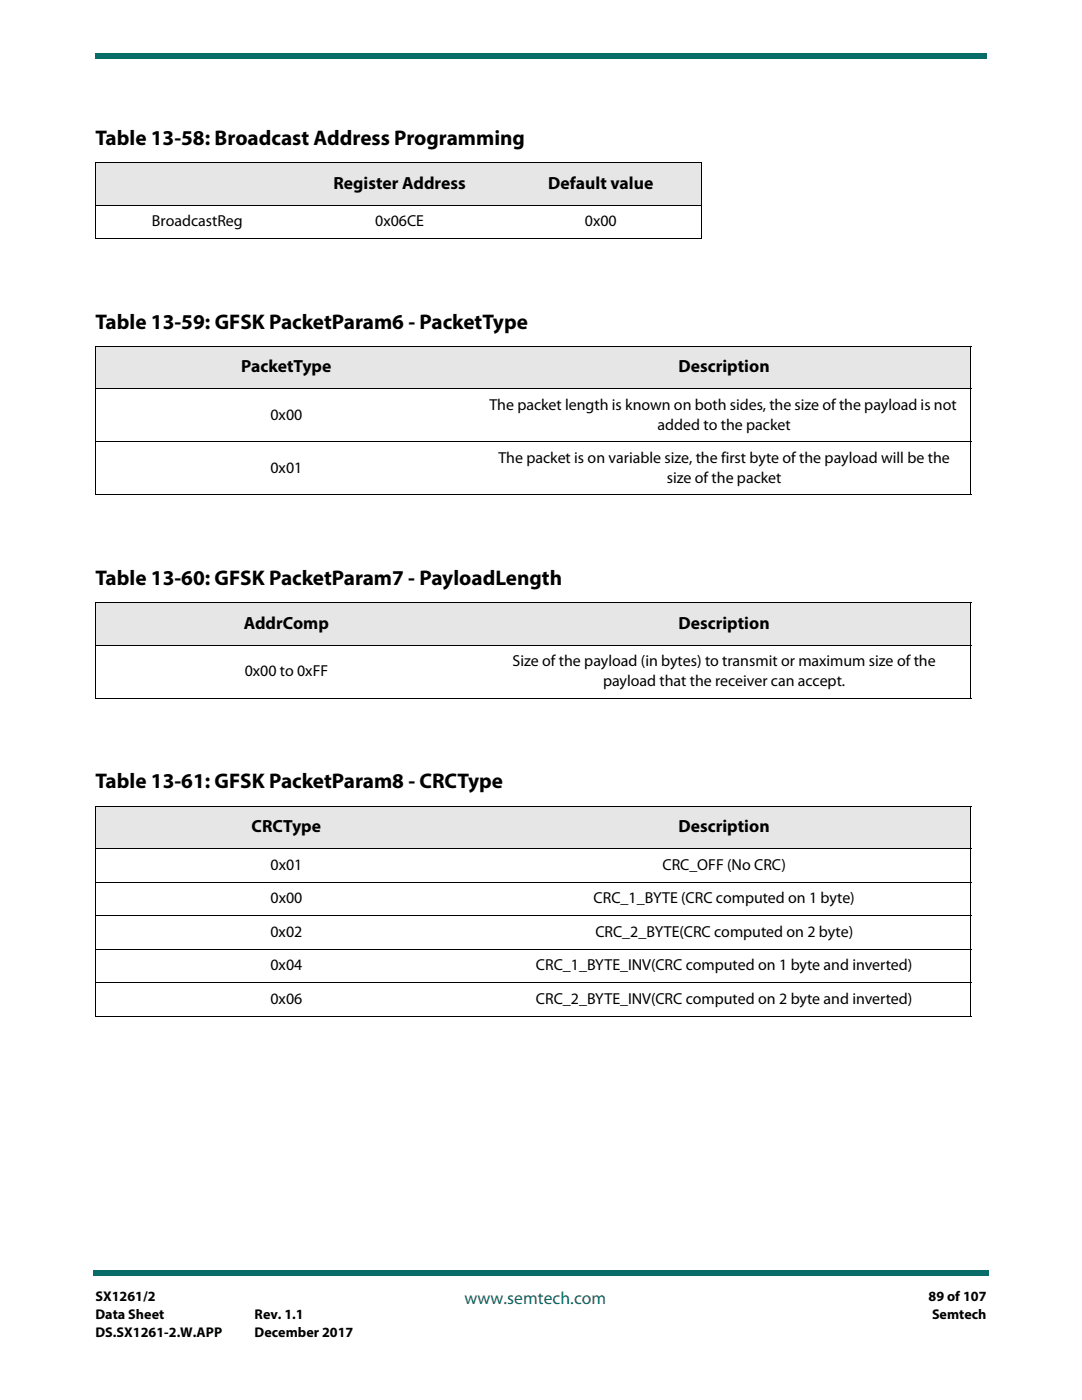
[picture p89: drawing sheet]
<svg xmlns="http://www.w3.org/2000/svg" width="216mm" height="279mm" viewBox="0 0 216 279" stroke-linecap="round" stroke-linejoin="round" font-family="sans-serif">
<defs><g id="words">
<g font-size="4.2">
<text x="19" y="28.9">Table 13-58: Broadcast Address Programming</text>
<text x="19" y="65.6">Table 13-59: GFSK PacketParam6 - PacketType</text>
<text x="19" y="116.8">Table 13-60: GFSK PacketParam7 - PayloadLength</text>
<text x="19" y="157.3">Table 13-61: GFSK PacketParam8 - CRCType</text>
</g>
<g font-size="3.5">
<text x="66.5" y="37.6">Register Address</text>
<text x="109.4" y="37.6">Default value</text>
<text x="48.1" y="74.3">PacketType</text>
<text x="135.4" y="74.3">Description</text>
<text x="48.6" y="125.5">AddrComp</text>
<text x="135.4" y="125.5">Description</text>
<text x="50.2" y="166">CRCType</text>
<text x="135.4" y="166">Description</text>
</g>
<text font-size="3.5" fill="#086d68" x="92.7" y="260.2">www.semtech.com</text>
<g font-size="3.2">
<text x="30.3" y="45.1">BroadcastReg</text>
<text x="74.9" y="45.1">0x06CE</text>
<text x="116.7" y="45.1">0x00</text>
<text x="54" y="83.8">0x00</text>
<text x="97.7" y="81.9">The packet length is known on both sides, the size of the payload is not</text>
<text x="131.2" y="85.7">added to the packet</text>
<text x="54" y="94.4">0x01</text>
<text x="99.5" y="92.4">The packet is on variable size, the first byte of the payload will be the</text>
<text x="133.1" y="96.3">size of the packet</text>
<text x="48.8" y="134.9">0x00 to 0xFF</text>
<text x="102.3" y="133">Size of the payload (in bytes) to transmit or maximum size of the</text>
<text x="120.3" y="136.9">payload that the receiver can accept.</text>
<text x="54" y="173.6">0x01</text>
<text x="132.2" y="173.6">CRC_OFF (No CRC)</text>
<text x="54" y="180.3">0x00</text>
<text x="118.5" y="180.3">CRC_1_BYTE (CRC computed on 1 byte)</text>
<text x="54" y="187">0x02</text>
<text x="118.8" y="187">CRC_2_BYTE(CRC computed on 2 byte)</text>
<text x="54" y="193.7">0x04</text>
<text x="106.9" y="193.7">CRC_1_BYTE_INV(CRC computed on 1 byte and inverted)</text>
<text x="54" y="200.4">0x06</text>
<text x="106.9" y="200.4">CRC_2_BYTE_INV(CRC computed on 2 byte and inverted)</text>
</g>
<g font-size="2.8">
<text x="19" y="259.7">SX1261/2</text>
<text x="19" y="263.2">Data Sheet</text>
<text x="50.8" y="263.2">Rev. 1.1</text>
<text x="185.3" y="259.7">89 of 107</text>
<text x="186" y="263.2">Semtech</text>
<text x="19" y="266.7">DS.SX1261-2.W.APP</text>
<text x="50.8" y="266.7">December 2017</text>
</g>
</g></defs>
<g fill="#086d68">
<path d="M18.5 253.5h.5v1h-.5z"/>
<path d="M19 253.5h178.4v1h-178.4z"/>
</g>
<path d="M19 6.4h177.8v9.5h-177.8z" fill="#fff"/>
<g fill="#086d68">
<path d="M19 10.6v1z"/>
<path d="M19 10.6h177.8v1h-177.8z"/>
</g>
<g fill="#e6e6e6">
<path d="M19 32.4h80.8v8.5h-80.8z"/>
<path d="M99.8 32.4h40.2v8.5h-40.2z"/>
<path d="M19 69.2h76.2v8.4h-76.2z"/>
<path d="M95.2 69.2h98.5v8.4h-98.5z"/>
<path d="M19 120.3h76.2v8.5h-76.2z"/>
<path d="M95.2 120.3h98.5v8.5h-98.5z"/>
<path d="M19 160.9h76.2v8.4h-76.2z"/>
<path d="M95.2 160.9h98.5v8.4h-98.5z"/>
</g>
<g fill="none" stroke="#000" stroke-width=".2">
<path d="M19 32.4h121M19 32.5v15M140 32.5v15M19 40.9h121M19 47.6h121M19 69.2h174.8M19 77.6h174.8M19 69.2v29.5M193.7 69.2v29.5M19 88.2h174.8M19 98.8h174.8M19 120.3h174.8"/>
<path d="M19 128.8h174.8M19 139.3h174.8M19 120.4v18.9M193.7 120.4v18.9M19 160.9h174.8M19 169.3h174.8M19 176h174.8M19 161v41.8M193.7 161v41.8M19 182.7h174.8M19 189.4h174.8M19 196.2h174.8"/>
<path d="M19 202.8h174.8"/>
</g>
<use href="#words"/>
</svg>
